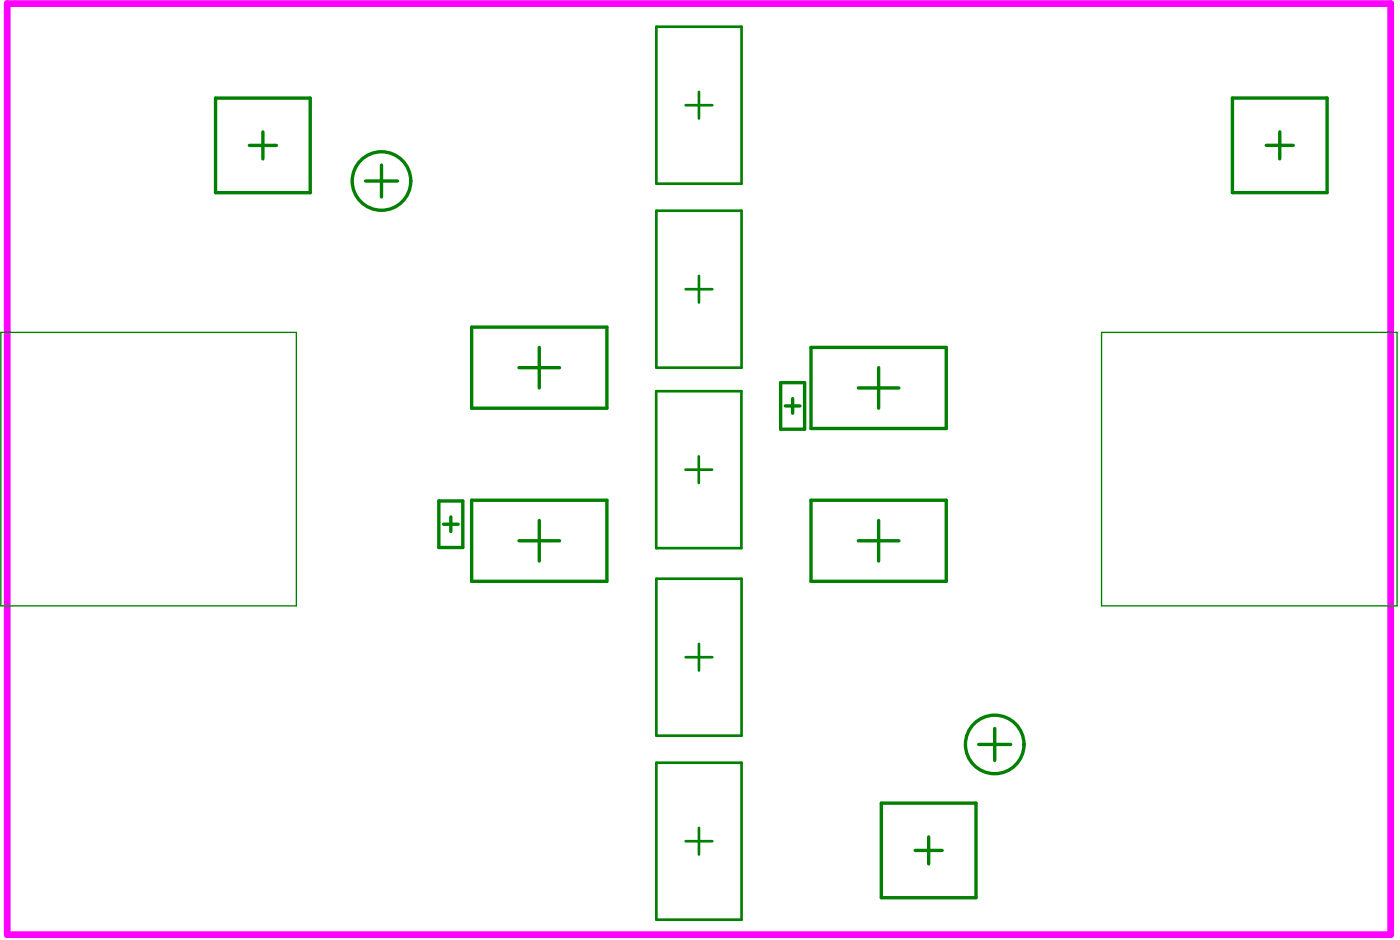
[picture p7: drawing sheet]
<svg xmlns="http://www.w3.org/2000/svg" width="175mm" height="117mm" viewBox="0 0 175 117" stroke-linecap="round" stroke-linejoin="round" font-family="sans-serif">
<path d="M.9 .5h172.9v116.3h-172.9z" fill="none" stroke="#f0f" stroke-width=".84"/>
<g fill="none" stroke="#008000" stroke-width=".42">
<path d="M26.9 12.3h11.9v11.8h-11.9zM31.2 18.2h3.3M32.9 16.5v3.4M154 12.3h11.9v11.8h-11.9zM158.3 18.2h3.3M160 16.5v3.4M45.7 22.6h4M47.7 20.6v4M58.9 40.9h17v10.1h-17zM64.9 46h5M67.4 43.4v5.1M97.6 47.8h3v5.8h-3z"/>
<path d="M98.2 50.7h1.8M99.1 49.8v1.8M101.4 43.4h16.9v10.2h-16.9zM107.3 48.5h5.1M109.8 46v5M54.8 62.6h3v5.8h-3zM55.4 65.5h1.9M56.3 64.6v1.8M58.9 62.5h17v10.1h-17zM64.9 67.6h5M67.4 65v5.1M101.4 62.5h16.9v10.1h-16.9z"/>
<path d="M107.3 67.6h5.1M109.8 65v5.1M122.3 93h4M124.3 91v4M110.2 100.4h11.8v11.8h-11.8zM114.4 106.3h3.4M116.1 104.6v3.4"/>
<circle cx="47.7" cy="22.6" r="3.7"/>
<circle cx="124.3" cy="93" r="3.7"/>
</g>
<g fill="none" stroke="#008000" stroke-width=".33">
<path d="M82 3.3h10.7v19.7h-10.7zM85.7 13.1h3.3M87.4 11.5v3.3M82 26.3h10.7v19.7h-10.7zM85.7 36.1h3.3M87.4 34.5v3.3M82 48.9h10.7v19.6h-10.7zM85.7 58.7h3.3M87.3 57v3.4M82 72.3h10.7v19.6h-10.7zM82 95.3h10.7v19.6h-10.7zM85.7 82.1h3.3"/>
<path d="M87.4 80.5v3.3M85.7 105.1h3.3M87.4 103.5v3.3"/>
</g>
<path d="M.1 41.5h36.9v34.2h-36.9zM137.7 41.5h36.9v34.2h-36.9z" fill="none" stroke="#008000" stroke-width=".17"/>
</svg>
